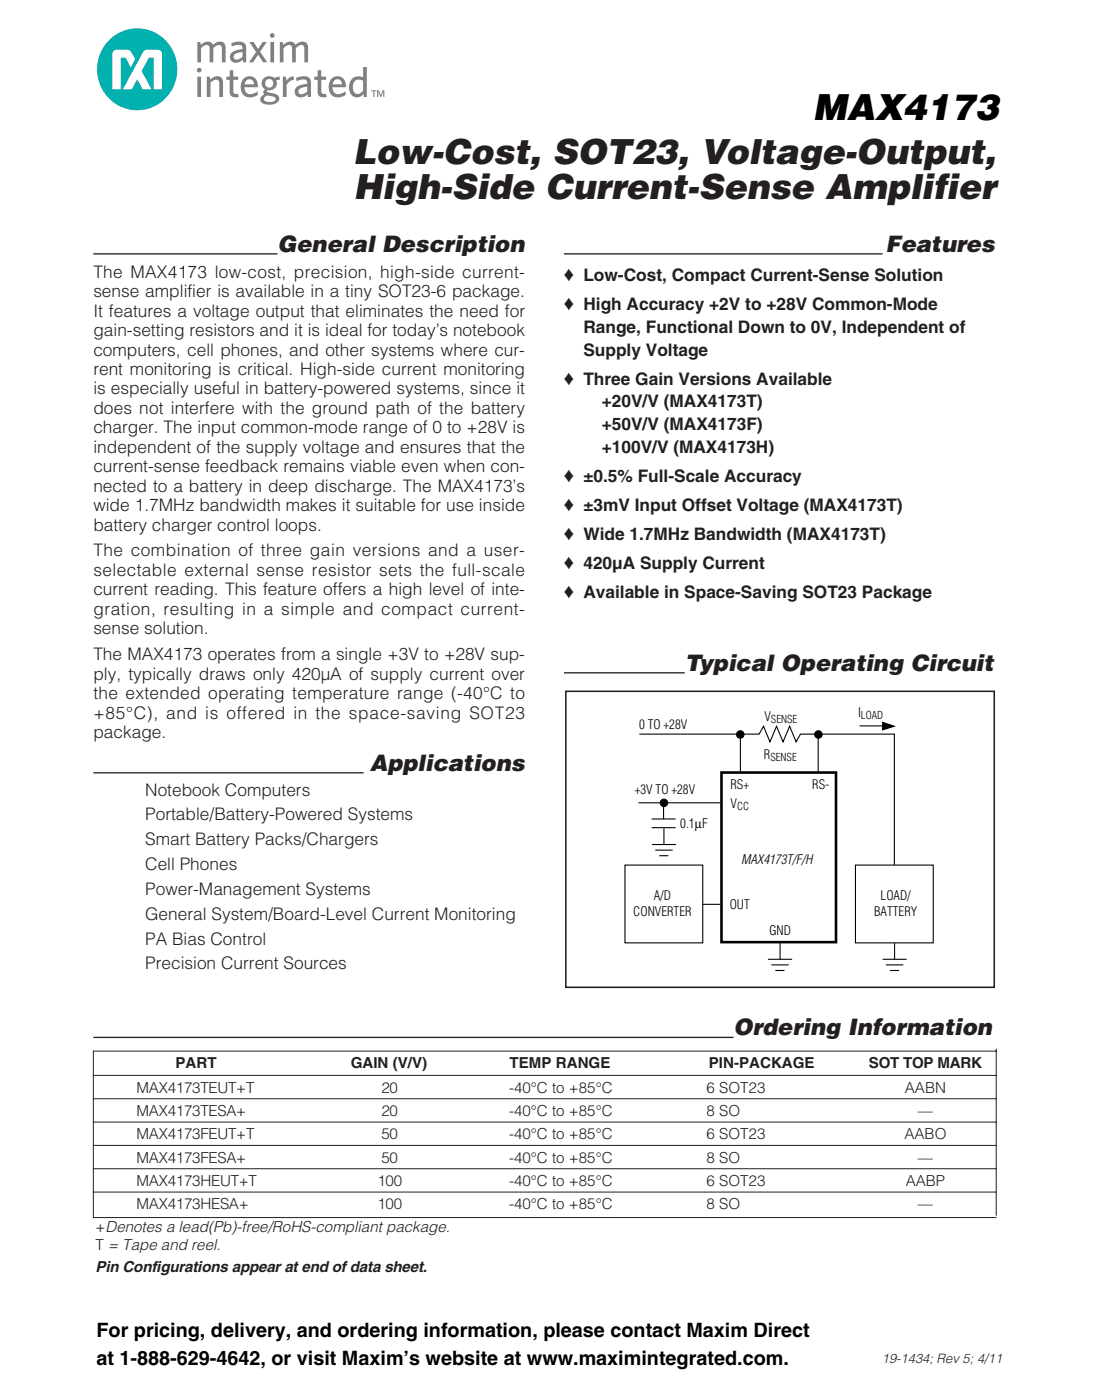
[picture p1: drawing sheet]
<svg xmlns="http://www.w3.org/2000/svg" width="216mm" height="274mm" viewBox="0 0 216 274" stroke-linecap="round" stroke-linejoin="round" font-family="sans-serif">
<defs><g id="words">
<text font-size="7.1" x="159.2" y="23.5">MAX4173</text>
<g font-size="6.9" fill="#231f20">
<text x="69.1" y="32.1">Low-Cost, SOT23, Voltage-Output,</text>
<text x="69.3" y="38.9">High-Side Current-Sense Amplifier</text>
</g>
<g font-size="4.5" fill="#231f20">
<text x="54.4" y="49.3">General Description</text>
<text x="173.5" y="49.3">Features</text>
<text x="134.2" y="131.4">Typical Operating Circuit</text>
<text x="72.4" y="151">Applications</text>
<text x="52.3" y="167.6">Functional Diagrams</text>
<text x="143.7" y="202.9">Ordering Information</text>
</g>
<g font-size="3.9">
<text x="18.9" y="262">For pricing, delivery, and ordering information, please contact Maxim Direct</text>
<text x="18.9" y="267.4">at 1-888-629-4642, or visit Maxim’s website at www.maximintegrated.com.</text>
</g>
<g font-size="3.4" fill="#231f20">
<text x="18.3" y="54.4">The MAX4173 low-cost, precision, high-side current-</text>
<text x="18.3" y="58.2">sense amplifier is available in a tiny SOT23-6 package.</text>
<text x="110.5" y="55.1">♦ Low-Cost, Compact Current-Sense Solution</text>
<text x="18.3" y="62">It features a voltage output that eliminates the need for</text>
<text x="18.3" y="65.9">gain-setting resistors and it is ideal for today’s notebook</text>
<text x="110.5" y="60.8">♦ High Accuracy +2V to +28V Common-Mode</text>
<text x="114.3" y="65.2">Range, Functional Down to 0V, Independent of</text>
<text x="18.3" y="69.7">computers, cell phones, and other systems where cur-</text>
<text x="114.3" y="69.7">Supply Voltage</text>
<text x="18.3" y="73.5">rent monitoring is critical. High-side current monitoring</text>
<text x="18.3" y="77.3">is especially useful in battery-powered systems, since it</text>
<text x="110.5" y="75.4">♦ Three Gain Versions Available</text>
<text x="18.3" y="81.1">does not interfere with the ground path of the battery</text>
<text x="117.9" y="79.8">+20V/V (MAX4173T)</text>
<text x="18.3" y="84.9">charger. The input common-mode range of 0 to +28V is</text>
<text x="18.3" y="88.7">independent of the supply voltage and ensures that the</text>
<text x="117.9" y="84.3">+50V/V (MAX4173F)</text>
<text x="117.9" y="88.7">+100V/V (MAX4173H)</text>
<text x="18.3" y="92.5">current-sense feedback remains viable even when con-</text>
<text x="110.5" y="94.4">♦ ±0.5% Full-Scale Accuracy</text>
<text x="18.3" y="96.3">nected to a battery in deep discharge. The MAX4173’s</text>
<text x="18.3" y="100.1">wide 1.7MHz bandwidth makes it suitable for use inside</text>
<text x="110.5" y="100.1">♦ ±3mV Input Offset Voltage (MAX4173T)</text>
<text x="18.3" y="104">battery charger control loops.</text>
<text x="110.5" y="105.8">♦ Wide 1.7MHz Bandwidth (MAX4173T)</text>
<text x="18.3" y="109">The combination of three gain versions and a user-</text>
<text x="18.3" y="112.8">selectable external sense resistor sets the full-scale</text>
<text x="110.5" y="111.6">♦ 420µA Supply Current</text>
<text x="18.3" y="116.7">current reading. This feature offers a high level of inte-</text>
<text x="110.5" y="117.3">♦ Available in Space-Saving SOT23 Package</text>
<text x="18.3" y="120.5">gration, resulting in a simple and compact current-</text>
<text x="18.3" y="124.3">sense solution.</text>
<text x="18.3" y="129.4">The MAX4173 operates from a single +3V to +28V sup-</text>
<text x="18.3" y="133.2">ply, typically draws only 420µA of supply current over</text>
<text x="18.3" y="137">the extended operating temperature range (-40°C to</text>
<text x="18.3" y="140.8">+85°C), and is offered in the space-saving SOT23</text>
<text x="18.3" y="144.6">package.</text>
<text x="28.4" y="155.9">Notebook Computers</text>
<text x="28.4" y="160.8">Portable/Battery-Powered Systems</text>
<text x="28.4" y="165.6">Smart Battery Packs/Chargers</text>
<text x="28.4" y="170.5">Cell Phones</text>
<text x="28.4" y="175.4">Power-Management Systems</text>
<text x="28.4" y="180.2">General System/Board-Level Current Monitoring</text>
<text x="28.4" y="185.1">PA Bias Control</text>
<text x="28.4" y="190">Precision Current Sources</text>
</g>
<g font-size="3" fill="#231f20">
<text x="34.4" y="209.2">PART</text>
<text x="68.7" y="209.2">GAIN (V/V)</text>
<text x="99.9" y="209.2">TEMP RANGE</text>
<text x="138.9" y="209.2">PIN-PACKAGE</text>
<text x="170.2" y="209.2">SOT TOP MARK</text>
<text x="26.8" y="214.1">MAX4173TEUT+T</text>
<text x="74.7" y="214.1">20</text>
<text x="99.7" y="214.1">-40°C to +85°C</text>
<text x="138.4" y="214.1">6 SOT23</text>
<text x="177.3" y="214.1">AABN</text>
<text x="26.8" y="218.6">MAX4173TESA+</text>
<text x="74.7" y="218.6">20</text>
<text x="99.7" y="218.6">-40°C to +85°C</text>
<text x="138.4" y="218.6">8 SO</text>
<text x="179.8" y="218.6">—</text>
<text x="26.8" y="223.2">MAX4173FEUT+T</text>
<text x="26.8" y="227.8">MAX4173FESA+</text>
<text x="74.7" y="223.2">50</text>
<text x="74.7" y="227.8">50</text>
<text x="99.7" y="223.2">-40°C to +85°C</text>
<text x="99.7" y="227.8">-40°C to +85°C</text>
<text x="138.4" y="223.2">6 SOT23</text>
<text x="138.4" y="227.8">8 SO</text>
<text x="177.2" y="223.2">AABO</text>
<text x="179.8" y="227.8">—</text>
<text x="26.8" y="232.4">MAX4173HEUT+T</text>
<text x="73.9" y="232.4">100</text>
<text x="99.7" y="232.4">-40°C to +85°C</text>
<text x="138.4" y="232.4">6 SOT23</text>
<text x="177.4" y="232.4">AABP</text>
<text x="18.7" y="239.9">Pin Configurations appear at end of data sheet.</text>
<text x="26.8" y="236.9">MAX4173HESA+</text>
<text x="73.9" y="236.9">100</text>
<text x="99.7" y="236.9">-40°C to +85°C</text>
<text x="138.4" y="236.9">8 SO</text>
<text x="179.8" y="236.9">—</text>
<text x="18.7" y="243.7">Functional Diagrams continued at end of data sheet.</text>
<text x="18.7" y="241.5">+Denotes a lead(Pb)-free/RoHS-compliant package.</text>
<text x="18.7" y="244.9">T = Tape and reel.</text>
<text x="18.7" y="248">UCSP is a trademark of Maxim Integrated Products, Inc.</text>
<text x="18.7" y="249.3">Pin Configurations appear at end of data sheet.</text>
</g>
<text font-size="2.7" fill="#fff" x="35" y="21.3" transform="rotate(-7 35 21.3)">AVAILABLE</text>
<text font-size="2.6" fill="#231f20" x="172.8" y="267">19-1434; Rev 5; 4/11</text>
<g font-size="2.5">
<text x="125.2" y="142.9">0 TO +28V</text>
<text x="149.8" y="141.2">V</text>
<text x="168.1" y="140.5">I</text>
<text x="149.7" y="148.7">R</text>
<text x="124.4" y="155.5">+3V TO +28V</text>
<text x="143.1" y="154.6">RS+</text>
<text x="159.1" y="154.6">RS-</text>
<text x="143.1" y="158.4">V</text>
<text x="133.3" y="162.2">0.1µF</text>
<text x="145.2" y="169.4">MAX4173T/F/H</text>
<text x="124.1" y="179.4">CONVERTER</text>
<text x="128.1" y="176.4">A/D</text>
<text x="143" y="178">OUT</text>
<text x="171.3" y="179.4">BATTERY</text>
<text x="172.5" y="176.4">LOAD/</text>
<text x="150.7" y="183.3">GND</text>
</g>
<g font-size="2.1">
<text x="151" y="141.6">SENSE</text>
<text x="168.7" y="141">LOAD</text>
<text x="150.9" y="149.2">SENSE</text>
<text x="144.4" y="158.8">CC</text>
</g>
</g></defs>
<!-- layer: Layer 1 -->
<path d="M64.6 11l-45.7 6.2M64.6 12.7l-45.7 6.1" fill="none" stroke="#fff" stroke-width=".28"/>
<path d="M21.3 7.9a7.9 7.9 0 0 1 11.6 .5 7.9 7.9 0 0 1-1.2 11.5 8 8 0 0 1-10.8-1.1 8 8 0 0 1 .4-10.9z" fill="#00b1b0"/>
<path d="M22.2 10l-.2 .6v6.9h1.7v-6.2h.9l1 1.9 .9-1.6-.8-1.4-.4-.4h-2.5zM28.2 9.9l-4.1 7.6h1.7l1.1-2 1 2h1.8l-2-3.6 1.5-2.6h.9v6.2h1.7v-6.9a.81 .81 0 0 0-.8-.8h-2.3z" fill="#fff"/>
<g fill="#7e8083">
<path d="M40.5 15h.6l.1 .6a1.41 1.41 0 0 1 2.4 .1l.1 3.3h-.7v-2.7a.67 .67 0 0 0-.4-.7 .67 .67 0 0 0-.8 .2l-.6 .4v2.8h-.7z"/>
<path d="M45 13.8h.7v1.2h1v.6h-1v2.3l.2 .4 .8 .1 .1 .6a1.24 1.24 0 0 1-1.8-1v-2.4h-.7v-.6h.7z"/>
<path d="M62.2 13.8h.7v1.2h1v.6h-1v2.3l.3 .4 .7 .1 .1 .6a1.24 1.24 0 0 1-1.8-1v-2.4h-.6v-.6h.6z"/>
<path d="M55.4 15h.6l.1 .8a1.73 1.73 0 0 1 1.4-.9l.1 .7a1.77 1.77 0 0 0-1.5 1v2.4h-.7z"/>
<path d="M38.7 8.2h.5l.1 .6a1.4 1.4 0 0 1 2.4 0 1.38 1.38 0 0 1 2.5 .1v3.3h-.7v-2.7a.65 .65 0 0 0-.4-.7 .65 .65 0 0 0-.8 .2l-.5 .5v2.7h-.7v-2.7a.65 .65 0 0 0-.4-.7 .65 .65 0 0 0-.8 .2l-.5 .5v2.7h-.7z"/>
<path d="M54.8 8.2h.6l.1 .6a1.4 1.4 0 0 1 2.4 0 1.38 1.38 0 0 1 2.4 .1l.1 3.3h-.8v-2.7a.65 .65 0 0 0-.4-.7 .65 .65 0 0 0-.7 .2l-.5 .5v2.7h-.8v-2.7a.65 .65 0 0 0-.4-.7 .65 .65 0 0 0-.7 .2l-.6 .5v2.7h-.7z"/>
<path d="M48.8 8.2h.9l.9 1.4 .9-1.4h.8l-1.3 1.9 1.4 2.1h-.9l-.9-1.5-1 1.5h-.8l1.4-2z"/>
<path d="M38.7 15h.7v4h-.7zM38.6 13.7a.47 .47 0 0 1 .9 0 .47 .47 0 0 1-.9 0z"/>
<path d="M48.3 15.8l-.4 .7h1.9a.91 .91 0 0 0-.5-.9 .91 .91 0 0 0-1 .2zM47.6 15.5a1.7 1.7 0 0 1 2.1-.3 1.7 1.7 0 0 1 .8 1.9h-2.6a1.29 1.29 0 0 0 .7 1.3 1.29 1.29 0 0 0 1.5-.3l.3-.2 .1 .7a2.02 2.02 0 0 1-2.5 .2 2.02 2.02 0 0 1-.8-2.4z"/>
<path d="M51.9 16.3a.85 .85 0 0 0 1.7 0 .85 .85 0 0 0-1.7 0zM51.8 19l-.1 .4a1.48 1.48 0 0 0 2.3 0 1.31 1.31 0 0 0-1.4-.6l-.3-.1zM51.5 15.5a1.65 1.65 0 0 1 2.2-.2l1-.3 .1 .6-.7 .1a1.4 1.4 0 0 1-.2 1.5 1.4 1.4 0 0 1-1.4 .5l-.2 .3 1.1 .3a1.08 1.08 0 0 1 1.1 .4 1.08 1.08 0 0 1-.1 1.3 2.69 2.69 0 0 1-3.3-.1 1.04 1.04 0 0 1 .7-1.4l-.2-.3a.59 .59 0 0 1 .4-.7 1.34 1.34 0 0 1-.5-2z"/>
<path d="M58.7 17.5a.6 .6 0 0 0-.1 .8 .6 .6 0 0 0 .7 .1l.9-.5v-.9l-.7 .1zM58 15.3l1.1-.3a1.31 1.31 0 0 1 1.8 1.2v2.8h-.6v-.5a1.45 1.45 0 0 1-2.5-.2 1.3 1.3 0 0 1 1-1.6l1.4-.3a.75 .75 0 0 0-.3-.7 .75 .75 0 0 0-.8-.1l-1 .3z"/>
<path d="M65.5 15.8l-.3 .7h1.8a.91 .91 0 0 0-.5-.9 .91 .91 0 0 0-1 .2zM64.9 15.5a1.7 1.7 0 0 1 2.1-.3 1.7 1.7 0 0 1 .8 1.9h-2.7a1.29 1.29 0 0 0 .8 1.3 1.29 1.29 0 0 0 1.4-.3l.4-.2 .1 .7a2.02 2.02 0 0 1-2.6 .2 2.02 2.02 0 0 1-.7-2.4z"/>
<path d="M69.5 15.8a1.83 1.83 0 0 0 .2 2.6 1.2 1.2 0 0 0 1.4-.7v-1.9l-.9-.2zM71.1 13.1h.8v5.9h-.6l-.1-.6a1.57 1.57 0 0 1-1.9 .5 1.57 1.57 0 0 1-.9-1.8 1.91 1.91 0 0 1 2.7-2z"/>
<path d="M46 10.7a.6 .6 0 0 0-.1 .8 .6 .6 0 0 0 .8 .1l.8-.5v-.9l-.7 .1zM45.3 8.5l1.1-.3a1.31 1.31 0 0 1 1.8 1.2v2.8h-.6v-.5a1.45 1.45 0 0 1-2.5-.1 1.3 1.3 0 0 1 1-1.7l1.4-.3a.75 .75 0 0 0-.3-.7 .75 .75 0 0 0-.8-.1l-1 .3z"/>
<path d="M53 8.2h.7v4h-.7zM52.9 7a.47 .47 0 0 1 .9 0 .47 .47 0 0 1-.9 0z"/>
<path d="M73.9 17.7v1.3h.2v-1.1l.4 1.1h.2l.4-1.1v1.1h.2v-1.3h-.3l-.4 1-.4-1zM72.7 17.7v.2h.4v1.1h.3v-1.1h.3v-.2z"/>
</g>
<g fill="#fff">
<path d="M188.2 253.7h19.1v6.3h-19.1z"/>
<path d="M195.5 42.8h11.6v83.1h-11.6z"/>
</g>
<path d="M18.3 49.7h36.1M110.5 49.7h62.4M18.3 151.4h52.9" fill="none" stroke="#231f20" stroke-width=".26"/>
<g fill="none" stroke="#000" stroke-width=".21">
<path d="M125.1 157.3h16.3M125.3 143.8h23.4l.9-1.5 1.2 3.1 1.3-3.1 1.3 3.1 1.3-3.1 1.3 3.1 .8-1.6M130 157.5v3M145.1 143.9v7.4M156.8 143.8h18.4v25.7M160.3 143.9v7.4M168.4 142.2h5.3M122.4 169.5h15.3v15.2h-15.3zM127.7 160.5h4.6M127.7 162.2h4.6M127.8 165.5h4.6M128.4 166.6h3.3"/>
<path d="M129.2 167.7h1.7M130.1 162.3v3.2M137.7 177.2h3.4M167.6 169.5h15.2v15.2h-15.2zM150.5 188h4.6M151.2 189.1h3.3M152 190.2h1.6M152.8 184.8v3.2M173 188h4.6M173.6 189.1h3.3M174.4 190.2h1.7M175.3 184.8v3.2"/>
</g>
<g fill="#000" stroke="#000" stroke-width=".21">
<path d="M172.9 141.5l2.3 .8-2.3 .7z"/>
<circle cx="130.1" cy="157.3" r=".73"/>
<circle cx="145" cy="143.9" r=".73"/>
<circle cx="160.3" cy="143.9" r=".73"/>
</g>
<path d="M141.4 151.4h22.4v33.2h-22.4z" fill="none" stroke="#000" stroke-width=".51"/>
<path d="M110.9 135.5h83.9v58h-83.9z" fill="none" stroke="#231f20" stroke-width=".3"/>
<path d="M110.5 128.2h84.4v6h-84.4z" fill="#fff"/>
<path d="M110.5 131.8h23.7" fill="none" stroke="#231f20" stroke-width=".26"/>
<path d="M18.3 205.5h176.9v32.7h-176.9z" fill="#fff"/>
<path d="M18.3 203.3h125.4" fill="none" stroke="#231f20" stroke-width=".26"/>
<g fill="#fff">
<path d="M88.4 215.3h42.7v4.6h-42.7z"/>
<path d="M88.4 210.7h42.7v4.6h-42.7z"/>
<path d="M88.4 205.5h42.7v5.2h-42.7z"/>
<path d="M167.4 205.5h27.8v5.2h-27.8z"/>
<path d="M167.4 210.7h27.8v4.6h-27.8z"/>
<path d="M167.4 215.3h27.8v4.6h-27.8z"/>
<path d="M18.3 219.9h45.7v4.5h-45.7z"/>
<path d="M88.4 219.9h42.7v4.5h-42.7z"/>
<path d="M131.1 219.9h36.3v4.5h-36.3z"/>
<path d="M167.4 219.9h27.8v4.5h-27.8z"/>
<path d="M18.3 224.4h45.7v4.6h-45.7z"/>
<path d="M88.4 224.4h42.7v4.6h-42.7z"/>
<path d="M131.1 224.4h36.3v4.6h-36.3z"/>
<path d="M167.4 224.4h27.8v4.6h-27.8z"/>
<path d="M18.3 229h45.7v4.6h-45.7z"/>
<path d="M88.4 229h42.7v4.6h-42.7z"/>
<path d="M131.1 229h36.3v4.6h-36.3z"/>
<path d="M167.4 229h27.8v4.6h-27.8z"/>
<path d="M18.3 233.6h45.7v4.6h-45.7z"/>
<path d="M88.4 233.6h42.7v4.6h-42.7z"/>
<path d="M131.1 233.6h36.3v4.6h-36.3z"/>
<path d="M167.4 233.6h27.8v4.6h-27.8z"/>
<path d="M64 215.3h24.4v4.6h-24.4z"/>
<path d="M64 210.7h24.4v4.6h-24.4z"/>
<path d="M64 205.5h24.4v5.2h-24.4z"/>
<path d="M64 219.9h24.4v4.5h-24.4z"/>
<path d="M64 224.4h24.4v4.6h-24.4z"/>
<path d="M64 229h24.4v4.6h-24.4z"/>
<path d="M64 233.6h24.4v4.6h-24.4z"/>
</g>
<path d="M18.2 206h177M18.3 210.7h176.9M18.3 215.3h176.9M18.3 219.9h176.9M18.3 205.9v32.7M195.2 205.5v32.7M18.2 238.6h177M18.3 224.4h176.9M18.3 229h176.9M18.3 233.6h176.9" fill="none" stroke="#231f20" stroke-width=".2"/>
<g fill="#fff">
<path d="M198.9 44.3h8v57.2h-8z"/>
<path d="M6.1 43.7h9.2v57.3h-9.2z"/>
</g>
<use href="#words"/>
</svg>
